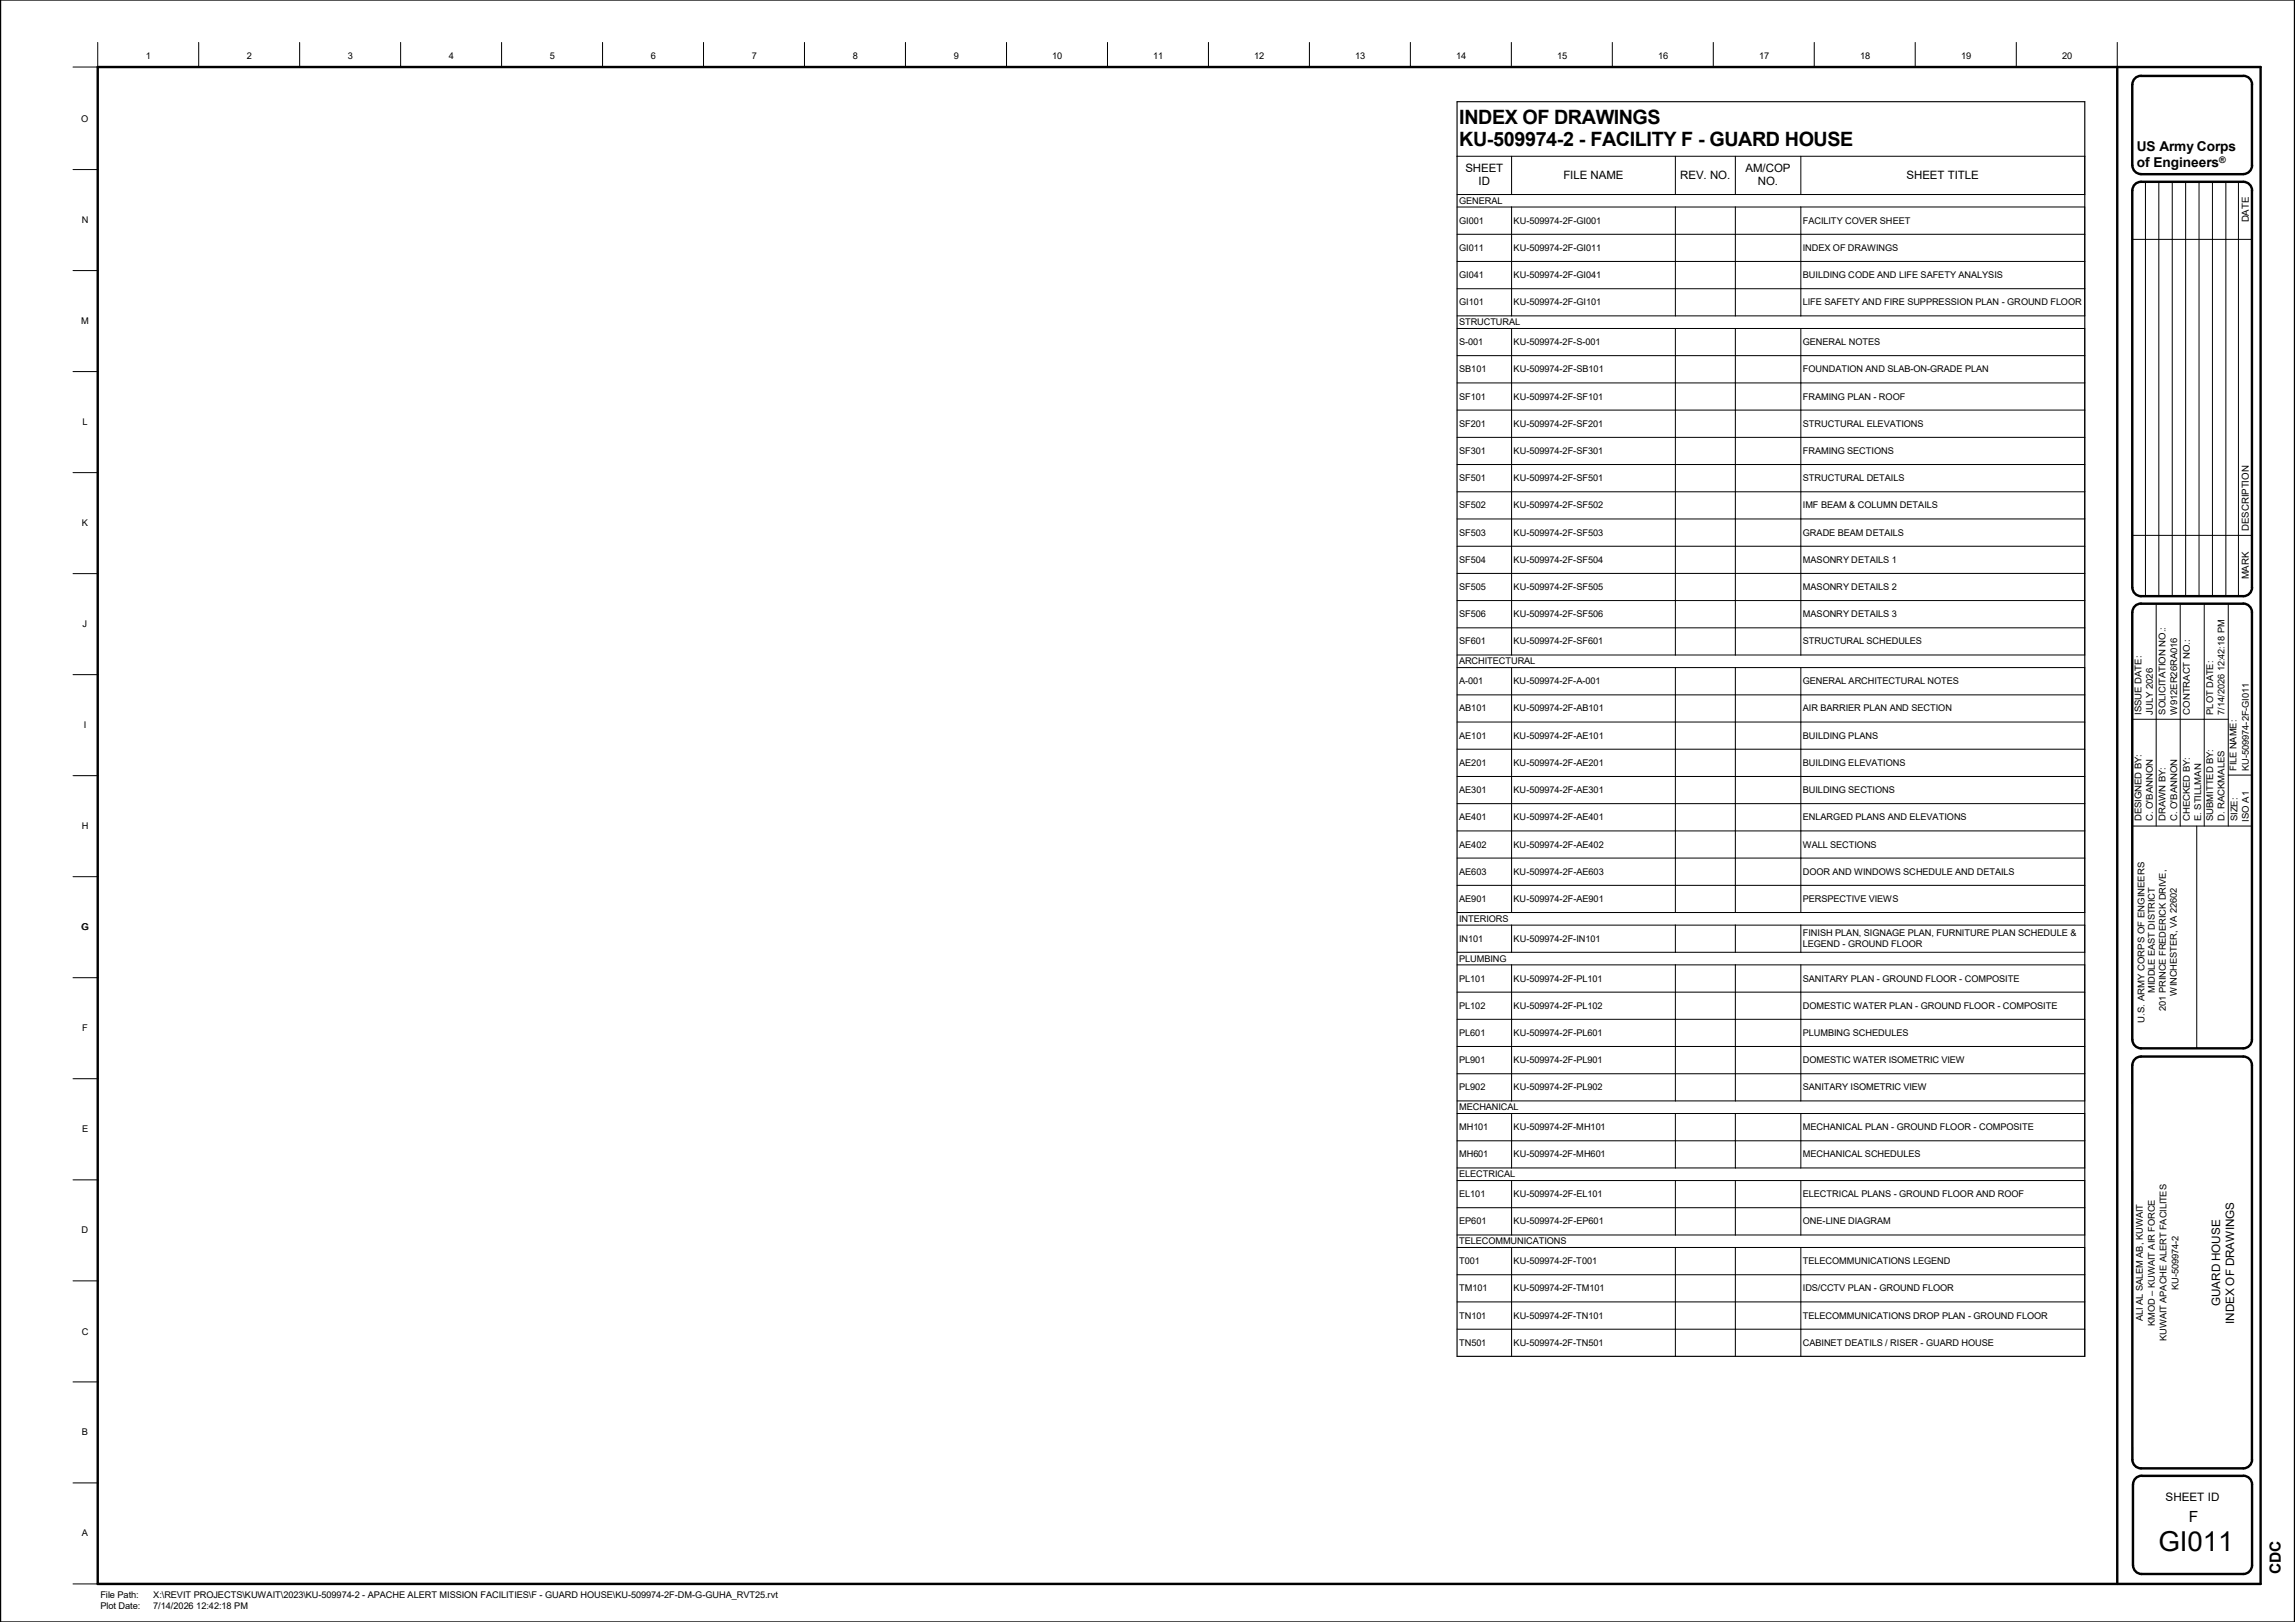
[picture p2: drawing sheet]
<svg xmlns="http://www.w3.org/2000/svg" width="841mm" height="594mm" viewBox="0 0 841 594" stroke-linecap="round" stroke-linejoin="round" font-family="sans-serif">
<defs><g id="words">
<text font-size="10.1" x="791" y="567.9">GI011</text>
<g font-size="7.2">
<text x="534.8" y="45.4">INDEX OF DRAWINGS</text>
<text x="534.8" y="53.5">KU-509974-2 - FACILITY F - GUARD HOUSE</text>
</g>
<g font-size="5.6">
<text x="802.1" y="557.4">F</text>
<text x="835.9" y="576.7" transform="rotate(-90 835.9 576.7)">CDC</text>
</g>
<g font-size="5">
<text x="783.1" y="55.5">US Army Corps</text>
<text x="783.1" y="61.3">of Engineers</text>
</g>
<g font-size="4.3">
<text x="813.6" y="478.3" transform="rotate(-90 813.6 478.3)">GUARD HOUSE</text>
<text x="818.7" y="484.8" transform="rotate(-90 818.7 484.8)">INDEX OF DRAWINGS</text>
<text x="793.6" y="549.7">SHEET ID</text>
</g>
<g font-size="4.2">
<text x="537" y="63.2">SHEET</text>
<text x="572.9" y="65.6">FILE NAME</text>
<text x="615.7" y="65.6">REV. NO.</text>
<text x="639.7" y="63.2">AM/COP</text>
<text x="698.7" y="65.6">SHEET TITLE</text>
<text x="541.8" y="67.9">ID</text>
<text x="644.2" y="67.9">NO.</text>
</g>
<g font-size="3.5">
<text x="824.1" y="81.4" transform="rotate(-90 824.1 81.4)">DATE</text>
<text x="824.1" y="194.4" transform="rotate(-90 824.1 194.4)">DESCRIPTION</text>
<text x="824.1" y="212.2" transform="rotate(-90 824.1 212.2)">MARK</text>
</g>
<g font-size="3.4">
<text x="53.5" y="21.5">1</text>
<text x="90.5" y="21.5">2</text>
<text x="127.5" y="21.5">3</text>
<text x="164.5" y="21.5">4</text>
<text x="201.5" y="21.5">5</text>
<text x="238.5" y="21.5">6</text>
<text x="275.5" y="21.5">7</text>
<text x="312.5" y="21.5">8</text>
<text x="349.5" y="21.5">9</text>
<text x="385.6" y="21.5">10</text>
<text x="422.6" y="21.5">11</text>
<text x="459.6" y="21.5">12</text>
<text x="496.6" y="21.5">13</text>
<text x="533.7" y="21.5">14</text>
<text x="570.7" y="21.5">15</text>
<text x="607.7" y="21.5">16</text>
<text x="644.7" y="21.5">17</text>
<text x="681.7" y="21.5">18</text>
<text x="718.7" y="21.5">19</text>
<text x="755.7" y="21.5">20</text>
<text x="29.8" y="44.6">O</text>
<text x="534.7" y="74.6">GENERAL</text>
<text x="29.9" y="81.6">N</text>
<text x="534.7" y="81.9">GI001</text>
<text x="554.7" y="81.9">KU-509974-2F-GI001</text>
<text x="660.7" y="81.9">FACILITY COVER SHEET</text>
<text x="534.7" y="91.9">GI011</text>
<text x="554.7" y="91.9">KU-509974-2F-GI011</text>
<text x="660.7" y="91.9">INDEX OF DRAWINGS</text>
<text x="534.7" y="101.9">GI041</text>
<text x="554.7" y="101.9">KU-509974-2F-GI041</text>
<text x="660.7" y="101.9">BUILDING CODE AND LIFE SAFETY ANALYSIS</text>
<text x="534.7" y="111.8">GI101</text>
<text x="554.7" y="111.8">KU-509974-2F-GI101</text>
<text x="660.7" y="111.8">LIFE SAFETY AND FIRE SUPPRESSION PLAN - GROUND FLOOR</text>
<text x="29.8" y="118.6">M</text>
<text x="534.7" y="119.1">STRUCTURAL</text>
<text x="534.7" y="126.4">S-001</text>
<text x="554.7" y="126.4">KU-509974-2F-S-001</text>
<text x="660.7" y="126.4">GENERAL NOTES</text>
<text x="534.7" y="136.4">SB101</text>
<text x="554.7" y="136.4">KU-509974-2F-SB101</text>
<text x="660.7" y="136.4">FOUNDATION AND SLAB-ON-GRADE PLAN</text>
<text x="534.7" y="146.3">SF101</text>
<text x="554.7" y="146.3">KU-509974-2F-SF101</text>
<text x="660.7" y="146.3">FRAMING PLAN - ROOF</text>
<text x="30.2" y="155.6">L</text>
<text x="534.7" y="156.3">SF201</text>
<text x="554.7" y="156.3">KU-509974-2F-SF201</text>
<text x="660.7" y="156.3">STRUCTURAL ELEVATIONS</text>
<text x="534.7" y="166.3">SF301</text>
<text x="554.7" y="166.3">KU-509974-2F-SF301</text>
<text x="660.7" y="166.3">FRAMING SECTIONS</text>
<text x="534.7" y="176.2">SF501</text>
<text x="554.7" y="176.2">KU-509974-2F-SF501</text>
<text x="660.7" y="176.2">STRUCTURAL DETAILS</text>
<text x="534.7" y="186.2">SF502</text>
<text x="554.7" y="186.2">KU-509974-2F-SF502</text>
<text x="660.7" y="186.2">IMF BEAM &amp; COLUMN DETAILS</text>
<text x="30" y="192.6">K</text>
<text x="534.7" y="196.2">SF503</text>
<text x="554.7" y="196.2">KU-509974-2F-SF503</text>
<text x="660.7" y="196.2">GRADE BEAM DETAILS</text>
<text x="534.7" y="206.1">SF504</text>
<text x="554.7" y="206.1">KU-509974-2F-SF504</text>
<text x="660.7" y="206.1">MASONRY DETAILS 1</text>
<text x="534.7" y="216.1">SF505</text>
<text x="554.7" y="216.1">KU-509974-2F-SF505</text>
<text x="660.7" y="216.1">MASONRY DETAILS 2</text>
<text x="534.7" y="226.1">SF506</text>
<text x="554.7" y="226.1">KU-509974-2F-SF506</text>
<text x="660.7" y="226.1">MASONRY DETAILS 3</text>
<text x="30.3" y="229.6">J</text>
<text x="534.7" y="236.1">SF601</text>
<text x="554.7" y="236.1">KU-509974-2F-SF601</text>
<text x="660.7" y="236.1">STRUCTURAL SCHEDULES</text>
<text x="534.7" y="243.3">ARCHITECTURAL</text>
<text x="534.7" y="250.6">A-001</text>
<text x="554.7" y="250.6">KU-509974-2F-A-001</text>
<text x="660.7" y="250.6">GENERAL ARCHITECTURAL NOTES</text>
<text x="534.7" y="260.6">AB101</text>
<text x="554.7" y="260.6">KU-509974-2F-AB101</text>
<text x="660.7" y="260.6">AIR BARRIER PLAN AND SECTION</text>
<text x="784.8" y="261.7" transform="rotate(-90 784.8 261.7)">ISSUE DATE:</text>
<text x="788.9" y="261.7" transform="rotate(-90 788.9 261.7)">JULY 2026</text>
<text x="793.6" y="261.7" transform="rotate(-90 793.6 261.7)">SOLICITATION NO.:</text>
<text x="797.8" y="261.7" transform="rotate(-90 797.8 261.7)">W912ER26RA016</text>
<text x="802.4" y="261.7" transform="rotate(-90 802.4 261.7)">CONTRACT NO.:</text>
<text x="811.1" y="261.7" transform="rotate(-90 811.1 261.7)">PLOT DATE:</text>
<text x="815.2" y="261.7" transform="rotate(-90 815.2 261.7)">7/14/2026 12:42:18 PM</text>
<text x="30.7" y="266.6">I</text>
<text x="534.7" y="270.6">AE101</text>
<text x="554.7" y="270.6">KU-509974-2F-AE101</text>
<text x="660.7" y="270.6">BUILDING PLANS</text>
<text x="534.7" y="280.5">AE201</text>
<text x="554.7" y="280.5">KU-509974-2F-AE201</text>
<text x="660.7" y="280.5">BUILDING ELEVATIONS</text>
<text x="819.6" y="282.3" transform="rotate(-90 819.6 282.3)">FILE NAME:</text>
<text x="824.1" y="282.3" transform="rotate(-90 824.1 282.3)">KU-509974-2F-GI011</text>
<text x="534.7" y="290.5">AE301</text>
<text x="554.7" y="290.5">KU-509974-2F-AE301</text>
<text x="660.7" y="290.5">BUILDING SECTIONS</text>
<text x="29.9" y="303.6">H</text>
<text x="534.7" y="300.4">AE401</text>
<text x="554.7" y="300.4">KU-509974-2F-AE401</text>
<text x="660.7" y="300.4">ENLARGED PLANS AND ELEVATIONS</text>
<text x="784.8" y="300.8" transform="rotate(-90 784.8 300.8)">DESIGNED BY:</text>
<text x="788.9" y="300.8" transform="rotate(-90 788.9 300.8)">C. O'BANNON</text>
<text x="793.6" y="300.8" transform="rotate(-90 793.6 300.8)">DRAWN BY:</text>
<text x="797.8" y="300.8" transform="rotate(-90 797.8 300.8)">C. O'BANNON</text>
<text x="802.4" y="300.8" transform="rotate(-90 802.4 300.8)">CHECKED BY:</text>
<text x="806.6" y="300.8" transform="rotate(-90 806.6 300.8)">E. STILLMAN</text>
<text x="811.1" y="300.8" transform="rotate(-90 811.1 300.8)">SUBMITTED BY:</text>
<text x="815.2" y="300.8" transform="rotate(-90 815.2 300.8)">D. RACKMALES</text>
<text x="820" y="300.8" transform="rotate(-90 820 300.8)">SIZE:</text>
<text x="824.1" y="300.9" transform="rotate(-90 824.1 300.9)">ISO A1</text>
<text x="534.7" y="310.4">AE402</text>
<text x="554.7" y="310.4">KU-509974-2F-AE402</text>
<text x="660.7" y="310.4">WALL SECTIONS</text>
<text x="534.7" y="320.4">AE603</text>
<text x="554.7" y="320.4">KU-509974-2F-AE603</text>
<text x="660.7" y="320.4">DOOR AND WINDOWS SCHEDULE AND DETAILS</text>
<text x="534.7" y="330.4">AE901</text>
<text x="554.7" y="330.4">KU-509974-2F-AE901</text>
<text x="660.7" y="330.4">PERSPECTIVE VIEWS</text>
<text x="29.8" y="340.6">G</text>
<text x="534.7" y="337.7">INTERIORS</text>
<text x="534.7" y="344.9">IN101</text>
<text x="554.7" y="344.9">KU-509974-2F-IN101</text>
<text x="660.7" y="346.7">LEGEND - GROUND FLOOR</text>
<text x="660.7" y="343">FINISH PLAN, SIGNAGE PLAN, FURNITURE PLAN SCHEDULE &amp;</text>
<text x="534.7" y="352.2">PLUMBING</text>
<text x="534.7" y="359.5">PL101</text>
<text x="554.7" y="359.5">KU-509974-2F-PL101</text>
<text x="660.7" y="359.5">SANITARY PLAN - GROUND FLOOR - COMPOSITE</text>
<text x="789.7" y="363.8" transform="rotate(-90 789.7 363.8)">MIDDLE EAST DISTRICT</text>
<text x="797.7" y="364.6" transform="rotate(-90 797.7 364.6)">WINCHESTER, VA 22602</text>
<text x="534.7" y="369.4">PL102</text>
<text x="554.7" y="369.4">KU-509974-2F-PL102</text>
<text x="660.7" y="369.4">DOMESTIC WATER PLAN - GROUND FLOOR - COMPOSITE</text>
<text x="793.7" y="370.2" transform="rotate(-90 793.7 370.2)">201 PRINCE FREDERICK DRIVE,</text>
<text x="30.1" y="377.6">F</text>
<text x="785.8" y="374.5" transform="rotate(-90 785.8 374.5)">U.S. ARMY CORPS OF ENGINEERS</text>
<text x="534.7" y="379.4">PL601</text>
<text x="554.7" y="379.4">KU-509974-2F-PL601</text>
<text x="660.7" y="379.4">PLUMBING SCHEDULES</text>
<text x="534.7" y="389.4">PL901</text>
<text x="554.7" y="389.4">KU-509974-2F-PL901</text>
<text x="660.7" y="389.4">DOMESTIC WATER ISOMETRIC VIEW</text>
<text x="534.7" y="399.4">PL902</text>
<text x="554.7" y="399.4">KU-509974-2F-PL902</text>
<text x="660.7" y="399.4">SANITARY ISOMETRIC VIEW</text>
<text x="534.7" y="406.7">MECHANICAL</text>
<text x="534.7" y="413.9">MH101</text>
<text x="554.7" y="413.9">KU-509974-2F-MH101</text>
<text x="660.7" y="413.9">MECHANICAL PLAN - GROUND FLOOR - COMPOSITE</text>
<text x="30.1" y="414.7">E</text>
<text x="534.7" y="423.9">MH601</text>
<text x="554.7" y="423.9">KU-509974-2F-MH601</text>
<text x="660.7" y="423.9">MECHANICAL SCHEDULES</text>
<text x="534.7" y="431.2">ELECTRICAL</text>
<text x="534.7" y="438.5">EL101</text>
<text x="554.7" y="438.5">KU-509974-2F-EL101</text>
<text x="660.7" y="438.5">ELECTRICAL PLANS - GROUND FLOOR AND ROOF</text>
<text x="534.7" y="448.4">EP601</text>
<text x="554.7" y="448.4">KU-509974-2F-EP601</text>
<text x="660.7" y="448.4">ONE-LINE DIAGRAM</text>
<text x="29.9" y="451.7">D</text>
<text x="534.7" y="455.7">TELECOMMUNICATIONS</text>
<text x="534.7" y="463">T001</text>
<text x="554.7" y="463">KU-509974-2F-T001</text>
<text x="660.7" y="463">TELECOMMUNICATIONS LEGEND</text>
<text x="534.7" y="473">TM101</text>
<text x="554.7" y="473">KU-509974-2F-TM101</text>
<text x="660.7" y="473">IDS/CCTV PLAN - GROUND FLOOR</text>
<text x="798.3" y="472.5" transform="rotate(-90 798.3 472.5)">KU-509974-2</text>
<text x="534.7" y="482.9">TN101</text>
<text x="554.7" y="482.9">KU-509974-2F-TN101</text>
<text x="660.7" y="482.9">TELECOMMUNICATIONS DROP PLAN - GROUND FLOOR</text>
<text x="785.2" y="483.9" transform="rotate(-90 785.2 483.9)">ALI AL SALEM AB, KUWAIT</text>
<text x="789.7" y="485.6" transform="rotate(-90 789.7 485.6)">KMOD – KUWAIT AIR FORCE</text>
<text x="29.9" y="488.8">C</text>
<text x="794" y="491.3" transform="rotate(-90 794 491.3)">KUWAIT APACHE ALERT FACILITES</text>
<text x="534.7" y="492.9">TN501</text>
<text x="554.7" y="492.9">KU-509974-2F-TN501</text>
<text x="660.7" y="492.9">CABINET DEATILS / RISER - GUARD HOUSE</text>
<text x="30" y="525.7">B</text>
<text x="30" y="562.7">A</text>
<text x="36.8" y="585.4">File Path:</text>
<text x="56.1" y="585.4">X:\REVIT PROJECTS\KUWAIT\2023\KU-509974-2 - APACHE ALERT MISSION FACILITIES\F - GUARD HOUSE\KU-509974-2F-DM-G-GUHA_RVT25.rvt</text>
<text x="36.8" y="589.5">Plot Date:</text>
<text x="56.1" y="589.5">7/14/2026 12:42:18 PM</text>
</g>
<text font-size="3.3" x="813.3" y="59.8">®</text>
</g></defs>
<g fill="none" stroke="#000" stroke-width=".37">
<path d="M35.8 15.5v9.1h-9M72.8 15.5v9.1M109.8 15.5v9.1M146.8 15.5v9.1M183.8 15.5v9.1M220.8 15.5v9.1M257.8 15.5v9.1M294.8 15.5v9.1M331.8 15.5v9.1M368.9 15.5v9.1M405.8 15.5v9.1M442.8 15.5v9.1"/>
<path d="M479.8 15.5v9.1M516.8 15.5v9.1M553.8 15.5v9.1M590.8 15.5v9.1M627.8 15.5v9.1M664.8 15.5v9.1M701.8 15.5v9.1M738.9 15.5v9.1M775.9 15.5v9.1M534 57.2h229.9l.1 14h-230M553.9 57.2v14M614 57.2v14"/>
<path d="M635.9 57.2v14M659.9 57.2v14M26.8 62.1h9M534 75.8h229.9l.1 39.9h-230M553.9 75.8v39.9M614 75.8v39.9M635.9 75.8v39.9M659.9 75.8v39.9M786.2 66.6v151.8M791.1 66.6v151.8M796 66.6v151.8M800.9 66.6v151.8"/>
<path d="M805.9 66.6v151.8M810.8 66.6v151.8M815.7 66.6v151.8M820.3 66.6v151.8M26.8 99.1h9M764 95.8h-230M764 85.8h-230M781.4 87.7h43.8M764 105.7l-230 .1M26.8 136.1h9M534 120.3h229.9l.1 119.6h-230M553.9 120.3v119.6"/>
<path d="M614 120.3v119.6M635.9 120.3v119.6M659.9 120.3v119.6M764 130.3h-230M764 150.2h-230M764 140.2l-230 .1M26.8 173.1h9M534 160.2h125.9M659.9 160.2h104M763.9 160.2h.1M764 170.1h-230M764 190.1h-230"/>
<path d="M764 180.1h-230M781.4 196.1h43.8M26.8 210.1h9M764 220h-230M764 210h-230M764 200.1h-230M764 230h-230M790.2 221.1v81.5M799 221.1v81.5M807.8 221.1v81.5M816.6 221.1v81.5M26.8 247.1h9"/>
<path d="M534 244.5h229.9l.1 89.7h-230M553.9 244.5v89.7M614 244.5v89.7M635.9 244.5v89.7M659.9 244.5v89.7M764 254.5h-230M764 274.4h-230M764 264.5h-230M781.4 263.4h35.2M26.8 284.1h9M764 294.3h-230M764 284.4h-230"/>
<path d="M816.6 283.9h8.6M764 314.3h-230M764 304.3h-230M781.4 302.6h43.8M805 302.6v81.4M26.8 321.1h9M534 338.8h229.9l.1 10h-230M553.9 338.8v10M614 338.8v10M635.9 338.8v10M659.9 338.8v10M764 324.3h-230"/>
<path d="M26.8 358.1h9M534 353.4h229.9l.1 49.8h-230M553.9 353.4v49.8M614 353.4v49.8M635.9 353.4v49.8M659.9 353.4v49.8M764 373.3h-230M764 363.4h-230M26.8 395.1h9M764 393.3h-230M764 383.3h-230M534 407.8h229.9l.1 20h-230"/>
<path d="M553.9 407.8v20M614 407.8v20M635.9 407.8v20M659.9 407.8v20M764 417.8h-230M26.8 432.1h9M534 432.4h229.9l.1 19.9h-230M553.9 432.4v19.9M614 432.4v19.9M635.9 432.4v19.9M659.9 432.4v19.9M534 456.9h230l-.1 39.9"/>
<path d="M553.9 456.9v39.9M614 456.9v39.9M635.9 456.9v39.9M659.9 456.9v39.9M764 442.3h-230M26.8 469.1h9M764 476.8h-230M764 466.9h-230M534 486.8h230M26.8 506.1h9M26.8 543.1h9M26.8 580.1h9"/>
</g>
<g fill="none" stroke="#000" stroke-width=".89">
<path d="M0 0v594.1M841 0v594.1M35.8 24.6h792.6v555.5h-792.6zM775.9 24.6v555.5M781.4 31v29.6M784.6 27.8h37.5M784.6 27.8a3.1 3.1 0 0 0-3.2 3.1M822.1 27.8a3.2 3.2 0 0 1 3.2 3.1l-.1 29.7M781.4 69.8v145.4M781.4 60.6a3.2 3.2 0 0 0 3.2 3.2h37.5M822.1 66.6h-37.5a3.1 3.1 0 0 0-3.2 3.2M822.1 66.6a3.2 3.2 0 0 1 3.2 3.2"/>
<path d="M825.2 69.8l.1 145.4a3.2 3.2 0 0 1-3.2 3.2M825.3 60.6a3.2 3.2 0 0 1-3.2 3.2M781.4 215.2a3.2 3.2 0 0 0 3.2 3.2h37.5M781.4 224.3v156.5M781.4 224.2a3.1 3.1 0 0 1 3.2-3.1h37.5a3.2 3.2 0 0 1 3.1 3.2v156.5a3.2 3.2 0 0 1-3.1 3.2h-37.5a3.2 3.2 0 0 1-3.2-3.2M781.4 390.1v144.5a3.2 3.2 0 0 0 3.2 3.2h37.5M781.4 390.1a3.1 3.1 0 0 1 3.2-3.1h37.5a3.2 3.2 0 0 1 3.1 3.1l.1 144.5a3.2 3.2 0 0 1-3.2 3.2M784.8 540.6l37.3-.1a3.2 3.2 0 0 1 3.2 3.2v29.6a3.2 3.2 0 0 1-3.2 3.2h-37.3M784.9 540.5a3.2 3.2 0 0 0-3.3 3.2l.1 29.6a3.2 3.2 0 0 0 3.2 3.2"/>
</g>
<path d="M534 37.3h230v459.5h-230z" fill="none" stroke="#000" stroke-width=".42"/>
<use href="#words"/>
</svg>
